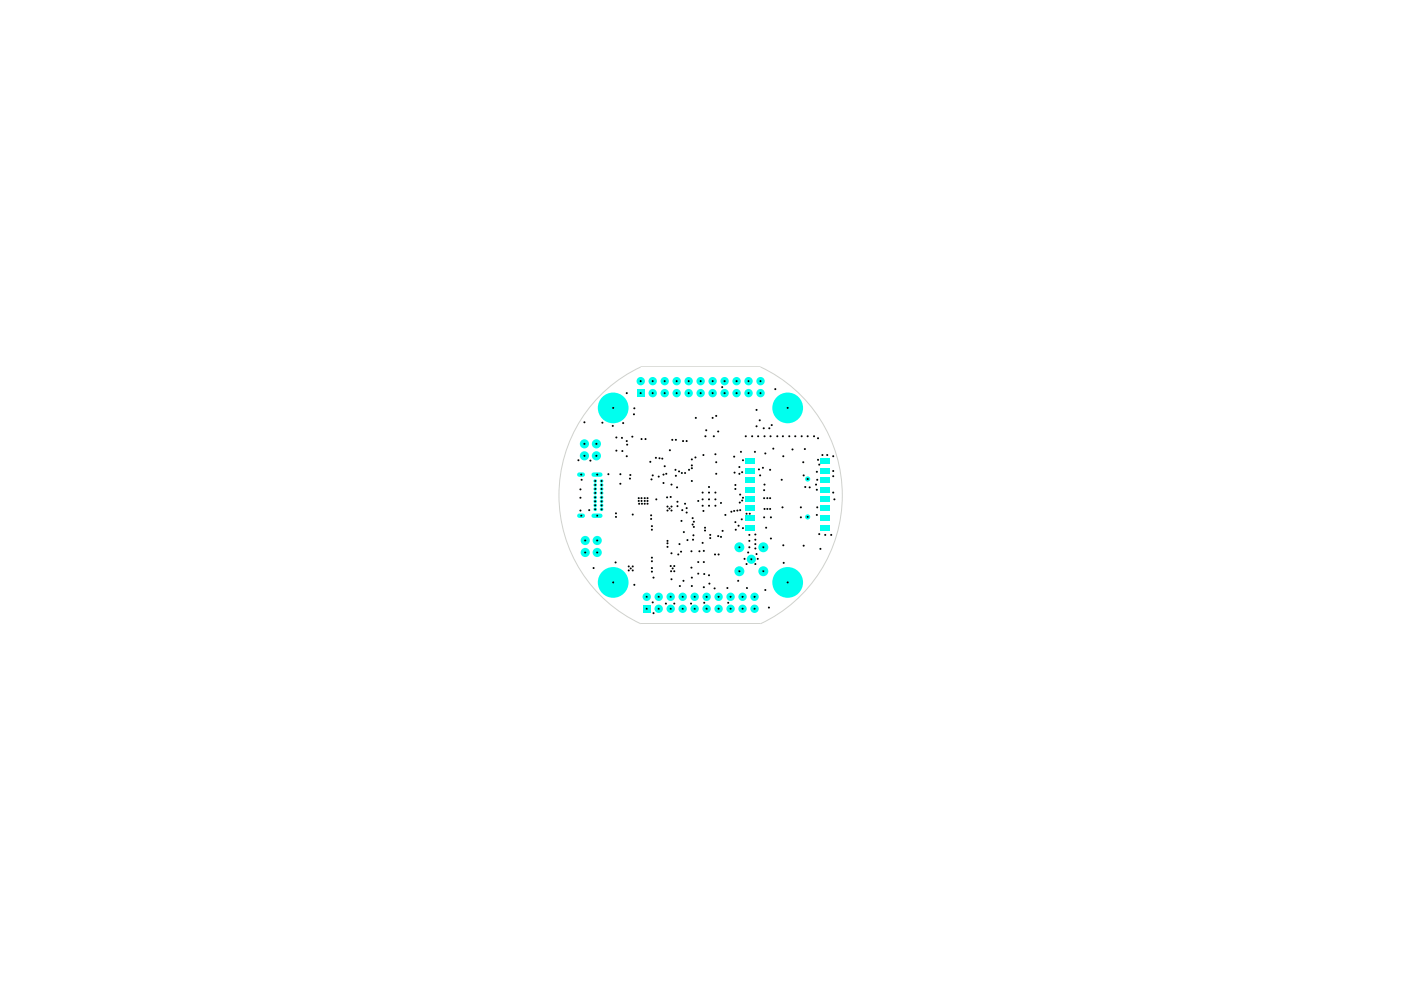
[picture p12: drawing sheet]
<svg xmlns="http://www.w3.org/2000/svg" width="297mm" height="210mm" viewBox="0 0 297 210" stroke-linecap="round" stroke-linejoin="round" font-family="sans-serif">
<g fill="#0fe">
<path d="M158 111.2h2v1.3h-2z"/>
<path d="M158 109.2h2v1.2h-2z"/>
<path d="M158 107.1h2v1.3h-2z"/>
<path d="M174 97.2h2v1.2h-2z"/>
<path d="M174 99.2h2v1.3h-2z"/>
<path d="M174 101.2h2v1.3h-2z"/>
<path d="M174 103.2h2v1.2h-2z"/>
<path d="M174 105.2h2v1.3h-2z"/>
<path d="M174 107.1h2v1.3h-2z"/>
<path d="M174 109.2h2v1.2h-2z"/>
<path d="M174 111.2h2v1.3h-2z"/>
<path d="M158 105.2h2v1.3h-2z"/>
<path d="M158 103.2h2v1.2h-2z"/>
<path d="M158 101.2h2v1.3h-2z"/>
<path d="M158 99.2h2v1.3h-2z"/>
<path d="M158 97.2h2v1.2h-2z"/>
<path d="M135 82.5h1.7v1.7h-1.7z"/>
<circle cx="167" cy="86.5" r="3.3"/>
<circle cx="153.6" cy="83.4" r=".89"/>
<circle cx="156.2" cy="83.4" r=".89"/>
<circle cx="156.2" cy="80.8" r=".89"/>
<circle cx="158.7" cy="83.4" r=".89"/>
<circle cx="158.7" cy="80.8" r=".89"/>
<circle cx="161.2" cy="83.4" r=".89"/>
<circle cx="161.2" cy="80.8" r=".89"/>
<circle cx="140.9" cy="83.4" r=".89"/>
<circle cx="143.5" cy="83.4" r=".89"/>
<circle cx="143.5" cy="80.8" r=".89"/>
<circle cx="146" cy="83.4" r=".89"/>
<circle cx="146" cy="80.8" r=".89"/>
<circle cx="148.5" cy="83.4" r=".89"/>
<circle cx="148.5" cy="80.8" r=".89"/>
<circle cx="151.1" cy="83.4" r=".89"/>
<circle cx="151.1" cy="80.8" r=".89"/>
<circle cx="153.6" cy="80.8" r=".89"/>
<circle cx="161.8" cy="116" r="1.06"/>
<circle cx="171.2" cy="109.6" r=".55"/>
<circle cx="171.2" cy="101.6" r=".55"/>
<circle cx="135.8" cy="80.8" r=".89"/>
<circle cx="138.4" cy="83.4" r=".89"/>
<circle cx="138.4" cy="80.8" r=".89"/>
<circle cx="140.9" cy="80.8" r=".89"/>
<circle cx="130" cy="86.5" r="3.3"/>
<circle cx="123.9" cy="96.6" r=".97"/>
<circle cx="123.9" cy="94.1" r=".97"/>
<circle cx="126.4" cy="96.6" r=".97"/>
<circle cx="126.4" cy="94.1" r=".97"/>
</g>
<path d="M122.8 100.6h.8M125.9 100.6h1.4" fill="none" stroke="#0fe" stroke-width=".93"/>
<g fill="#0fe">
<circle cx="127.5" cy="102" r=".38"/>
<circle cx="127.5" cy="102.8" r=".38"/>
<circle cx="126.2" cy="103.7" r=".38"/>
<circle cx="126.2" cy="102.8" r=".38"/>
<circle cx="126.2" cy="102" r=".38"/>
<circle cx="127.5" cy="103.7" r=".38"/>
<circle cx="127.5" cy="104.5" r=".38"/>
<circle cx="127.5" cy="105.4" r=".38"/>
<circle cx="127.5" cy="106.3" r=".38"/>
<circle cx="127.5" cy="107.1" r=".38"/>
<circle cx="127.5" cy="108" r=".38"/>
<circle cx="126.2" cy="108" r=".38"/>
<circle cx="126.2" cy="107.1" r=".38"/>
<circle cx="126.2" cy="106.3" r=".38"/>
<circle cx="126.2" cy="105.4" r=".38"/>
<circle cx="126.2" cy="104.5" r=".38"/>
<circle cx="124.1" cy="117.1" r=".97"/>
<circle cx="124.1" cy="114.6" r=".97"/>
<circle cx="126.6" cy="114.6" r=".97"/>
</g>
<path d="M122.8 109.3h.8M125.9 109.3h1.4" fill="none" stroke="#0fe" stroke-width=".93"/>
<g fill="#0fe">
<path d="M136.3 128.2h1.7v1.7h-1.7z"/>
<circle cx="159.3" cy="118.6" r=".97"/>
<circle cx="156.8" cy="116" r="1.06"/>
<circle cx="156.8" cy="121.1" r="1.06"/>
<circle cx="161.8" cy="121.1" r="1.06"/>
<circle cx="167" cy="123.5" r="3.3"/>
<circle cx="126.6" cy="117.1" r=".97"/>
<circle cx="130" cy="123.5" r="3.3"/>
<circle cx="137.1" cy="126.5" r=".89"/>
<circle cx="139.7" cy="129.1" r=".89"/>
<circle cx="139.7" cy="126.5" r=".89"/>
<circle cx="142.2" cy="129.1" r=".89"/>
<circle cx="142.2" cy="126.5" r=".89"/>
<circle cx="144.7" cy="126.5" r=".89"/>
<circle cx="144.7" cy="129.1" r=".89"/>
<circle cx="147.3" cy="129.1" r=".89"/>
<circle cx="147.3" cy="126.5" r=".89"/>
<circle cx="149.8" cy="129.1" r=".89"/>
<circle cx="149.8" cy="126.5" r=".89"/>
<circle cx="152.4" cy="129.1" r=".89"/>
<circle cx="152.4" cy="126.5" r=".89"/>
<circle cx="154.9" cy="126.5" r=".89"/>
<circle cx="154.9" cy="129.1" r=".89"/>
<circle cx="157.4" cy="129.1" r=".89"/>
<circle cx="157.4" cy="126.5" r=".89"/>
<circle cx="160" cy="129.1" r=".89"/>
<circle cx="160" cy="126.5" r=".89"/>
</g>
<path d="M135.8 77.8h25.4M135.9 77.8a30 30 0 0 0-17.4 27.2 30 30 0 0 0 17.4 27.3M161.2 77.8a30 30 0 0 1 17.4 27.2 30 30 0 0 1-17.4 27.3M135.8 132.2h25.4" fill="none" stroke="#d0d2cd" stroke-width=".21"/>
<g fill="#000">
<path d="M122.5 97.4l.4 .2-.2 .2-.3-.2zM123.8 96.5l.3 .1-.1 .2-.3-.2zM123.8 93.9l.3 .2-.1 .2-.3-.2zM123.8 89.3l.3 .2-.1 .2-.3-.2zM125.1 97.5l.3 .2-.1 .2-.3-.2zM126.3 96.5l.4 .1-.1 .2-.4-.2zM126.3 93.9l.4 .2-.1 .2-.4-.2zM127.6 89.4l.3 .2-.1 .2-.3-.2zM129.8 90.1l.3 .2-.1 .2-.3-.2zM129.9 86.3l.3 .2-.1 .2-.3-.2zM130.6 95.4l.3 .1-.1 .2-.3-.2zM130.6 92.6l.3 .2-.1 .1-.3-.1z"/>
<path d="M131.8 92.6l.3 .2-.1 .2-.3-.2zM131.9 95.4l.3 .2-.1 .2-.4-.2zM132 89.5l.3 .2-.1 .2-.3-.2zM132.8 83.2l.3 .2-.1 .1-.3-.1zM132.8 93.3l.3 .2-.1 .2-.3-.2zM132.8 96.5l.3 .2-.1 .2-.3-.2zM132.9 94.1l.3 .2-.1 .2-.3-.2zM134 92.4l.3 .2-.1 .2-.3-.2zM134.3 87.7l.3 .1-.1 .2-.3-.2zM134.4 86.4l.3 .2-.1 .2-.3-.2zM135.7 83.2l.4 .2-.2 .1-.3-.1zM135.7 80.6l.4 .2-.2 .2-.3-.2z"/>
<path d="M135.9 92.9l.3 .2-.1 .2-.3-.2zM136.8 92.9l.3 .2-.1 .2-.3-.2zM137.8 97.7l.3 .2-.1 .2-.3-.2zM138.3 83.2l.3 .2-.1 .1-.3-.1zM138.3 80.6l.3 .2-.1 .2-.3-.2zM139 96.9l.3 .2-.1 .2-.3-.2zM139.7 97l.3 .2-.1 .1-.3-.1zM140.3 97.1l.3 .1-.1 .2-.3-.2zM140.8 80.6l.3 .2-.1 .2-.3-.2zM140.8 83.2l.3 .2-.1 .1-.3-.1zM140.8 98.7l.3 .1-.1 .2-.3-.2zM141.9 95.3l.3 .2-.1 .1-.3-.1z"/>
<path d="M142.4 93.1l.3 .2-.1 .1-.3-.1zM143.1 99.4l.3 .2-.1 .2-.3-.2zM143.2 93.1l.3 .2-.1 .1-.3-.1zM143.4 83.2l.3 .2-.1 .1-.3-.1zM143.4 80.6l.3 .2-.1 .2-.3-.2zM143.9 99.8l.3 .1-.1 .2-.3-.2zM144.7 93.3l.3 .2-.1 .2-.3-.2zM145.5 93.3l.3 .2-.1 .2-.3-.2zM145.9 83.2l.3 .2-.1 .1-.3-.1zM145.9 80.6l.3 .2-.1 .2-.3-.2zM146 99.4l.3 .2-.1 .2-.3-.2zM146.6 97.2l.3 .2-.1 .2-.3-.2z"/>
<path d="M146.6 98.5l.3 .2-.1 .2-.3-.2zM146.6 99.1l.3 .2-.1 .2-.3-.2zM147.3 96.8l.4 .2-.2 .2-.3-.2zM147.4 88.4l.3 .2-.1 .2-.3-.2zM148.4 83.2l.4 .2-.2 .1-.3-.1zM148.4 80.6l.4 .2-.2 .2-.3-.2zM149 96.3l.4 .2-.2 .2-.3-.2zM149.5 92.3l.3 .2-.1 .2-.3-.2zM149.6 91l.3 .2-.1 .2-.3-.2zM151 83.2l.3 .2-.1 .1-.3-.1zM151 80.6l.3 .2-.1 .2-.3-.2zM151 88.4l.3 .2-.1 .2-.3-.2z"/>
<path d="M151.2 92.3l.4 .2-.2 .2-.3-.2zM151.6 96.1l.3 .2-.1 .2-.3-.2zM151.7 97.8l.4 .2-.1 .2-.4-.2zM151.7 88l.4 .2-.1 .2-.4-.2zM152.2 91.3l.3 .2-.1 .2-.3-.2zM153 81.9l.3 .2-.1 .2-.3-.2zM153.5 83.2l.3 .2-.1 .1-.3-.1zM153.5 80.6l.3 .2-.1 .2-.3-.2zM155.6 96.6l.3 .2-.1 .2-.4-.2zM156.1 83.2l.3 .2-.1 .1-.3-.1zM156.1 80.6l.3 .2-.1 .2-.3-.2zM156.7 98.8l.3 .2-.1 .2-.4-.2z"/>
<path d="M157 95.6l.3 .2-.1 .2-.3-.2zM157.4 97.4l.3 .2-.1 .2-.3-.2zM158 92.3l.3 .2-.1 .2-.3-.2zM158.6 83.2l.3 .2-.1 .1-.3-.1zM158.6 80.6l.3 .2-.1 .2-.3-.2zM159.4 92.3l.3 .2-.1 .2-.3-.2zM160 95.6l.3 .2-.1 .2-.3-.2zM160.3 90.2l.3 .2-.1 .2-.3-.2zM160.3 86.7l.3 .2-.1 .2-.3-.2zM160.6 92.3l.4 .2-.2 .2-.3-.2zM160.8 99.3l.3 .2-.1 .2-.3-.2zM161 88.9l.3 .2-.1 .2-.3-.2z"/>
<path d="M161.1 83.2l.4 .2-.2 .1-.3-.1zM161.1 80.6l.4 .2-.2 .2-.3-.2zM161.7 99l.3 .2-.1 .2-.4-.2zM161.8 90.6l.3 .2-.1 .2-.3-.2zM162 92.3l.3 .2-.1 .2-.3-.2zM162.2 96l.3 .1-.1 .2-.3-.2zM163 90.6l.3 .2-.1 .2-.3-.2zM163.2 99.4l.3 .2-.1 .2-.3-.2zM163.3 92.3l.3 .2-.1 .2-.3-.2zM163.5 89.9l.3 .2-.1 .2-.3-.2zM163.9 94.9l.3 .2-.1 .2-.4-.2zM164.3 82.3l.3 .2-.1 .2-.3-.2z"/>
<path d="M164.7 92.3l.3 .2-.1 .2-.3-.2zM165.9 92.3l.3 .2-.1 .2-.3-.2zM166 96.5l.3 .2-.1 .2-.3-.2zM166.9 86.3l.3 .2-.1 .2-.3-.2zM167.2 92.3l.4 .2-.2 .2-.3-.2zM167.9 95.1l.3 .2-.1 .2-.3-.2zM168.5 92.3l.3 .2-.1 .2-.3-.2zM169.9 92.3l.3 .2-.1 .2-.3-.2zM170.2 97.8l.3 .2-.1 .2-.3-.2zM170.5 95l.4 .2-.2 .2-.3-.2zM171.1 92.3l.3 .2-.1 .2-.3-.2zM172.5 92.3l.3 .2-.1 .2-.3-.2z"/>
<path d="M173.3 97.3l.4 .2-.2 .2-.3-.2zM173.3 92.7l.4 .2-.2 .2-.3-.2zM173.6 98.3l.3 .2-.1 .2-.3-.2zM174.3 96.3l.3 .2-.1 .2-.3-.2zM175.3 96.3l.3 .2-.1 .2-.3-.2zM176.6 99.7l.3 .2-.1 .2-.4-.2zM176.6 96.5l.3 .2-.1 .2-.4-.2zM123 108.1l.3 .1-.1 .2-.3-.2zM123 105.3l.3 .2-.1 .2-.3-.2zM123 103.6l.3 .2-.1 .1-.3-.1zM123.1 100.4l.3 .2-.1 .2-.3-.2zM123.1 109.2l.3 .1-.1 .2-.3-.2z"/>
<path d="M123.2 101.5l.3 .2-.1 .2-.3-.2zM124 116.9l.3 .2-.1 .2-.3-.2zM124 114.4l.3 .2-.1 .2-.3-.2zM124.8 108l.3 .2-.1 .1-.3-.1zM126.1 101.8l.3 .2-.1 .2-.3-.2zM126.1 107.8l.3 .2-.1 .2-.3-.2zM126.1 107l.3 .1-.1 .2-.3-.2zM126.1 106.1l.3 .2-.1 .2-.3-.2zM126.1 105.3l.3 .2-.1 .1-.3-.1zM126.1 104.3l.3 .2-.1 .2-.3-.2zM126.1 103.5l.3 .2-.1 .2-.3-.2zM126.1 102.6l.3 .2-.1 .2-.3-.2z"/>
<path d="M126.5 116.9l.3 .2-.1 .2-.3-.2zM126.5 114.4l.3 .2-.1 .2-.3-.2zM126.5 109.2l.3 .1-.1 .2-.3-.2zM126.5 100.4l.3 .2-.1 .2-.3-.2zM127.4 104.3l.4 .2-.1 .2-.4-.2zM127.4 105.3l.4 .2-.1 .1-.4-.1zM127.4 102.6l.4 .2-.1 .2-.4-.2zM127.4 103.5l.4 .2-.1 .2-.4-.2zM127.4 106.1l.4 .2-.1 .2-.4-.2zM127.4 107l.4 .1-.1 .2-.4-.2zM127.4 107.8l.4 .2-.1 .2-.4-.2zM127.4 101.8l.4 .2-.1 .2-.4-.2z"/>
<path d="M128.9 100.4l.3 .1-.1 .2-.3-.2zM130.4 119.1l.3 .2-.1 .1-.3-.1zM130.5 108.7l.3 .1-.1 .2-.3-.2zM130.5 109.4l.3 .2-.1 .2-.3-.2zM131.4 102.4l.3 .2-.1 .2-.3-.2zM131.4 100.4l.3 .1-.1 .2-.3-.2zM133.5 101.3l.3 .2-.1 .2-.4-.2zM133.5 100.5l.4 .2-.2 .2-.3-.2zM134.1 108.9l.3 .2-.1 .2-.4-.2zM135.3 106l.3 .2-.1 .2-.3-.2zM135.3 105.4l.3 .2-.1 .2-.3-.2zM135.4 106.6l.3 .2-.1 .2-.3-.2z"/>
<path d="M135.9 105.4l.3 .2-.1 .2-.3-.2zM135.9 106l.3 .2-.1 .2-.3-.2zM136 106.6l.3 .2-.1 .2-.3-.2zM136.6 105.4l.3 .2-.1 .2-.3-.2zM136.6 106l.3 .2-.1 .2-.3-.2zM136.6 106.6l.3 .2-.1 .2-.3-.2zM137.2 105.4l.3 .2-.1 .2-.3-.2zM137.2 106l.3 .2-.1 .2-.3-.2zM137.2 106.6l.3 .2-.1 .2-.3-.2zM137.9 109.8l.4 .2-.1 .2-.4-.2zM137.9 109.1l.4 .2-.1 .2-.4-.2zM138 101.5l.3 .1-.1 .2-.3-.2z"/>
<path d="M138.1 112.1l.3 .2-.1 .2-.3-.2zM138.1 111.4l.3 .1-.1 .2-.3-.2zM138.1 118l.3 .2-.1 .2-.3-.2zM138.1 118.8l.3 .2-.1 .2-.3-.2zM138.3 100.6l.3 .2-.1 .2-.3-.2zM139 105.7l.4 .2-.1 .2-.4-.2zM139.6 100.9l.3 .1-.1 .2-.4-.2zM140.6 100.4l.3 .2-.1 .2-.3-.2zM140.6 102.2l.3 .2-.1 .2-.3-.2zM141.2 100.3l.3 .2-.1 .1-.3-.1zM141.3 105.3l.3 .2-.1 .1-.3-.1zM141.4 114.5l.3 .2-.1 .2-.3-.2z"/>
<path d="M141.4 115l.3 .2-.1 .2-.3-.2zM141.4 115.8l.3 .2-.1 .1-.3-.1zM141.4 107.2l.3 .2-.1 .2-.3-.2zM141.4 108.1l.3 .1-.1 .2-.3-.2zM141.8 107.6l.4 .2-.2 .2-.3-.2zM142.1 105.2l.3 .2-.1 .2-.3-.2zM142.3 102.6l.3 .1-.1 .2-.3-.2zM142.3 107.2l.3 .2-.1 .2-.3-.2zM142.3 108.1l.3 .1-.1 .2-.3-.2zM142.3 117.1l.3 .2-.1 .2-.3-.2zM143.2 100.7l.3 .2-.1 .2-.3-.2zM143.5 103.1l.3 .2-.1 .2-.4-.2z"/>
<path d="M143.5 107.1l.3 .2-.1 .2-.3-.2zM143.5 106.2l.3 .2-.1 .2-.3-.2zM143.7 117.4l.3 .2-.1 .1-.3-.1zM144 115.2l.3 .2-.1 .1-.4-.1zM144.3 116.8l.3 .2-.1 .2-.3-.2zM144.4 110.3l.3 .1-.1 .2-.3-.2zM144.5 100.1l.3 .2-.1 .2-.3-.2zM144.6 108l.3 .2-.1 .1-.4-.1zM144.9 112.6l.3 .2-.1 .2-.3-.2zM145.1 106.6l.4 .2-.2 .2-.3-.2zM145.1 100.1l.4 .2-.2 .2-.3-.2zM145.5 108.5l.3 .2-.1 .2-.3-.2z"/>
<path d="M145.5 107.6l.3 .1-.1 .2-.3-.2zM145.7 114.3l.3 .2-.1 .2-.4-.2zM146.5 116.7l.3 .2-.1 .2-.3-.2zM146.6 101.8l.3 .2-.1 .2-.3-.2zM146.8 111l.3 .2-.1 .2-.4-.2zM146.8 109.7l.3 .2-.1 .1-.4-.1zM146.8 114.2l.4 .2-.2 .2-.3-.2zM146.9 113.3l.3 .2-.1 .2-.3-.2zM147 111.5l.3 .2-.1 .2-.3-.2zM147 110.4l.3 .2-.1 .2-.3-.2zM147.9 119l.4 .2-.2 .2-.3-.2zM147.9 106l.4 .2-.2 .2-.3-.2z"/>
<path d="M148.2 116.7l.3 .2-.1 .2-.3-.2zM148.9 105.7l.3 .2-.1 .2-.3-.2zM148.9 104.2l.3 .2-.1 .2-.3-.2zM148.9 107l.3 .2-.1 .2-.3-.2zM148.9 114.9l.3 .2-.1 .2-.3-.2zM149 108.1l.4 .2-.2 .2-.3-.2zM149.1 119l.3 .2-.1 .2-.3-.2zM149.1 116.6l.3 .2-.1 .2-.3-.2zM149.4 112.3l.3 .2-.1 .2-.3-.2zM149.4 111.7l.3 .2-.1 .2-.3-.2zM150.2 105.7l.3 .2-.1 .2-.3-.2zM150.2 104.2l.3 .2-.1 .2-.3-.2z"/>
<path d="M150.2 107l.3 .2-.1 .2-.3-.2zM150.2 103.1l.3 .2-.1 .1-.3-.1zM150.5 113.2l.3 .2-.1 .2-.3-.2zM150.5 113.9l.3 .2-.1 .2-.3-.2zM151.5 117.4l.3 .2-.1 .1-.3-.1zM151.6 104.2l.3 .2-.1 .2-.3-.2zM151.6 107l.3 .2-.1 .2-.3-.2zM151.6 105.7l.3 .2-.1 .2-.3-.2zM151.7 100.3l.4 .2-.1 .1-.4-.1zM152.2 113.5l.3 .2-.1 .2-.3-.2zM152.3 117.4l.3 .2-.1 .1-.4-.1zM152.8 113.6l.3 .2-.1 .2-.3-.2z"/>
<path d="M152.8 106.4l.3 .2-.1 .2-.3-.2zM153.1 112.4l.3 .2-.1 .2-.3-.2zM153.7 109l.3 .2-.1 .2-.3-.2zM155 108.3l.3 .2-.1 .2-.3-.2zM155.6 108.1l.3 .2-.1 .2-.4-.2zM155.6 100l.4 .2-.2 .2-.3-.2zM155.8 102.6l.3 .2-.1 .2-.3-.2zM155.8 110.5l.3 .2-.1 .2-.3-.2zM155.8 103.5l.3 .2-.1 .2-.3-.2zM155.9 112.1l.3 .2-.1 .2-.3-.2zM156.2 108.1l.3 .1-.1 .2-.3-.2zM156.5 111.3l.3 .2-.1 .2-.3-.2z"/>
<path d="M156.7 115.8l.3 .2-.1 .2-.4-.2zM156.7 100.3l.3 .2-.1 .1-.4-.1zM156.7 106.4l.4 .2-.2 .1-.3-.1zM156.8 104.7l.3 .2-.1 .1-.3-.1zM156.8 108l.3 .2-.1 .1-.3-.1zM157.2 109.9l.3 .2-.1 .2-.3-.2zM157.3 99.9l.3 .2-.1 .2-.4-.2zM157.3 105.9l.3 .2-.1 .2-.4-.2zM157.4 111.8l.3 .2-.1 .2-.3-.2zM157.4 105.3l.3 .2-.1 .2-.3-.2zM157.8 118.3l.3 .2-.1 .2-.4-.2zM158.2 108.7l.3 .2-.1 .2-.3-.2z"/>
<path d="M158.2 119.4l.3 .2-.1 .2-.3-.2zM158.5 116.9l.3 .2-.1 .2-.3-.2zM158.8 114.5l.3 .2-.1 .2-.3-.2zM158.8 113.2l.3 .2-.1 .2-.3-.2zM158.8 115.8l.3 .2-.1 .2-.3-.2zM158.9 108.7l.3 .2-.1 .2-.4-.2zM159.2 118.4l.3 .2-.1 .2-.3-.2zM160 114.2l.4 .2-.2 .2-.3-.2zM160 113.1l.4 .2-.2 .2-.3-.2zM160 116.1l.4 .2-.2 .2-.3-.2zM160 119.4l.4 .2-.2 .2-.3-.2zM160 115.2l.4 .2-.2 .1-.3-.1z"/>
<path d="M160.3 117.3l.3 .2-.1 .2-.3-.2zM160.6 118.3l.3 .2-.1 .2-.4-.2zM161.1 100.6l.3 .2-.1 .2-.3-.2zM161.7 115.8l.4 .2-.2 .2-.3-.2zM161.9 103.7l.3 .2-.1 .2-.3-.2zM161.9 105.4l.3 .2-.1 .2-.3-.2zM161.9 109.5l.3 .2-.1 .2-.3-.2zM162 102.6l.3 .1-.1 .2-.3-.2zM162 107.7l.3 .2-.1 .2-.3-.2zM162.3 111.7l.3 .2-.1 .2-.3-.2zM162.6 105.4l.3 .2-.1 .2-.3-.2zM162.6 107.7l.3 .2-.1 .2-.3-.2z"/>
<path d="M163.2 107.7l.3 .2-.1 .2-.3-.2zM163.2 105.4l.3 .2-.1 .2-.3-.2zM163.3 114l.4 .2-.1 .2-.4-.2zM163.3 109.5l.4 .2-.1 .2-.4-.2zM165.6 101.5l.3 .2-.1 .2-.3-.2zM165.8 107.4l.3 .2-.1 .2-.3-.2zM166 115.4l.3 .2-.1 .2-.3-.2zM166.1 119.1l.3 .2-.1 .2-.4-.2zM169.7 107.4l.3 .2-.1 .2-.3-.2zM169.7 109.5l.3 .2-.1 .2-.3-.2zM170.3 100.6l.3 .2-.1 .2-.3-.2zM170.3 115.5l.3 .2-.1 .2-.3-.2z"/>
<path d="M170.6 103.1l.3 .2-.1 .1-.3-.1zM171.1 109.4l.3 .2-.1 .2-.3-.2zM171.1 101.4l.3 .2-.1 .1-.3-.1zM171.6 103.1l.3 .2-.1 .2-.4-.2zM172.9 102.6l.3 .1-.1 .2-.3-.2zM173.1 99.8l.3 .2-.1 .2-.3-.2zM173.1 103.7l.3 .1-.1 .2-.3-.2zM173.1 109l.3 .2-.1 .2-.3-.2zM173.2 101.5l.3 .2-.1 .2-.3-.2zM173.2 107.4l.3 .2-.1 .2-.3-.2zM173.6 113.1l.3 .1-.1 .2-.3-.2zM173.8 116.2l.4 .2-.2 .2-.3-.2z"/>
<path d="M174.9 113.2l.3 .2-.1 .2-.3-.2zM176.1 113.2l.3 .2-.1 .2-.3-.2zM176.6 100.8l.3 .2-.1 .2-.4-.2zM176.6 104.2l.3 .2-.1 .2-.4-.2zM176.8 105.7l.3 .2-.1 .2-.3-.2zM125.8 120.3l.3 .1-.1 .2-.4-.2zM129.9 123.3l.3 .2-.1 .2-.3-.2zM133.2 120.8l.3 .1-.1 .2-.3-.2zM133.2 119.9l.3 .2-.1 .2-.3-.2zM133.6 120.3l.3 .2-.1 .2-.3-.2zM134.1 120.8l.3 .1-.1 .2-.4-.2zM134.1 119.9l.3 .2-.1 .2-.4-.2z"/>
<path d="M134.4 123.8l.3 .2-.1 .2-.3-.2zM137 128.9l.3 .2-.1 .2-.3-.2zM137 126.3l.3 .2-.1 .2-.3-.2zM138.1 121l.3 .2-.1 .2-.3-.2zM138.1 120.3l.3 .1-.1 .2-.3-.2zM138.3 127.5l.3 .2-.1 .2-.3-.2zM138.5 122.3l.3 .2-.1 .2-.4-.2zM138.5 129.8l.3 .2-.1 .2-.4-.2zM139.6 128.9l.3 .2-.1 .2-.4-.2zM139.6 126.3l.3 .2-.1 .2-.4-.2zM141.1 127.8l.3 .2-.1 .2-.3-.2zM142.1 126.3l.3 .2-.1 .2-.3-.2z"/>
<path d="M142.1 128.9l.3 .2-.1 .2-.3-.2zM142.1 119.8l.3 .2-.1 .2-.3-.2zM142.2 120.9l.3 .2-.1 .2-.3-.2zM142.3 122.6l.3 .2-.1 .2-.3-.2zM142.5 120.3l.3 .2-.1 .2-.3-.2zM142.9 120.9l.3 .2-.1 .2-.4-.2zM142.9 127.8l.3 .2-.1 .2-.4-.2zM142.9 119.8l.3 .2-.1 .2-.4-.2zM144 124.1l.4 .1-.2 .2-.3-.2zM144.6 128.9l.3 .2-.1 .2-.3-.2zM144.6 126.3l.3 .2-.1 .2-.3-.2zM144.8 123l.3 .1-.1 .2-.3-.2z"/>
<path d="M146.4 127.8l.3 .2-.1 .2-.3-.2zM146.5 120.2l.3 .2-.1 .1-.3-.1zM146.6 122.3l.3 .2-.1 .2-.3-.2zM146.6 124.1l.3 .1-.1 .2-.3-.2zM147.2 128.9l.3 .2-.1 .2-.3-.2zM147.2 126.3l.3 .2-.1 .2-.3-.2zM147.9 121.4l.4 .2-.2 .2-.3-.2zM149.1 124.3l.3 .2-.1 .2-.3-.2zM149.2 127.6l.3 .2-.1 .2-.3-.2zM149.2 121.5l.3 .2-.1 .2-.3-.2zM149.7 128.9l.3 .2-.1 .2-.3-.2zM149.7 126.3l.3 .2-.1 .2-.3-.2z"/>
<path d="M150.2 121.8l.3 .2-.1 .2-.3-.2zM150.3 123.6l.3 .1-.1 .2-.3-.2zM151.4 124.6l.3 .2-.1 .1-.3-.1zM152.3 126.3l.3 .2-.1 .2-.4-.2zM152.3 128.9l.3 .2-.1 .2-.4-.2zM154.1 124.5l.3 .2-.1 .2-.3-.2zM154.3 127.6l.3 .2-.1 .2-.3-.2zM154.8 128.9l.3 .2-.1 .2-.3-.2zM154.8 126.3l.3 .2-.1 .2-.3-.2zM156.4 123l.3 .1-.1 .2-.3-.2zM156.7 120.9l.3 .2-.1 .2-.4-.2zM157.3 128.9l.3 .2-.1 .2-.3-.2z"/>
<path d="M157.3 126.3l.3 .2-.1 .2-.3-.2zM158.3 124.5l.3 .2-.1 .2-.3-.2zM159.9 128.9l.3 .2-.1 .2-.3-.2zM159.9 126.3l.3 .2-.1 .2-.3-.2zM161.7 120.9l.4 .2-.2 .2-.3-.2zM162.2 124.9l.3 .2-.1 .2-.3-.2zM162.9 128.6l.3 .2-.1 .2-.3-.2zM166.9 123.3l.3 .2-.1 .2-.3-.2z"/>
</g>
</svg>
